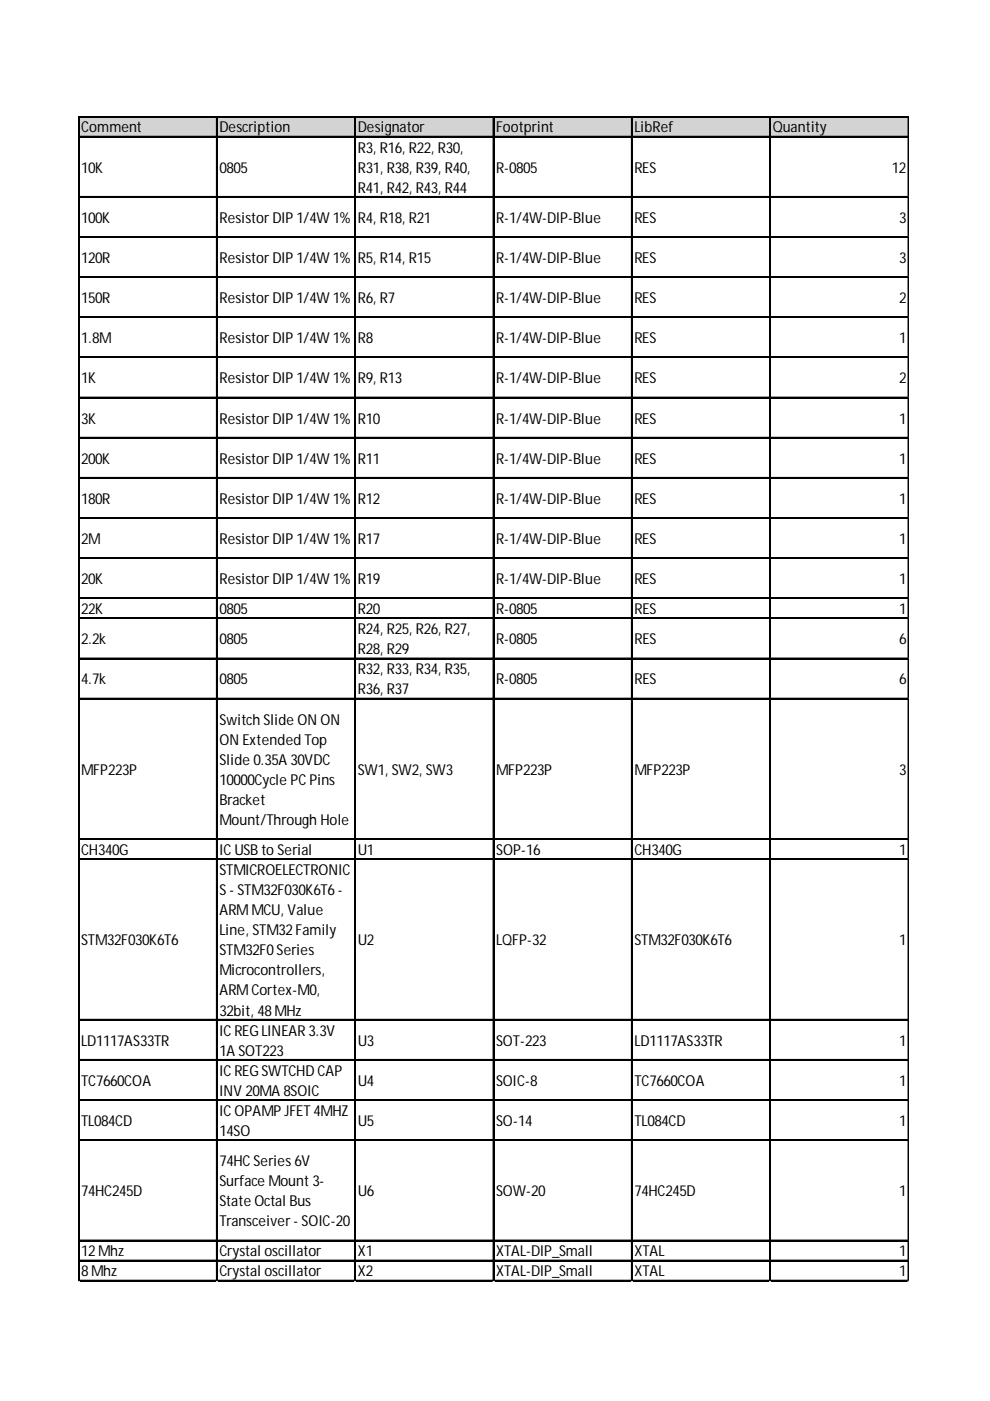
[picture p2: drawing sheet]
<svg xmlns="http://www.w3.org/2000/svg" width="210mm" height="297mm" viewBox="0 0 210 297" stroke-linecap="round" stroke-linejoin="round" font-family="sans-serif">
<defs><g id="words">
<g font-size="3.2">
<text x="17.2" y="28.1">Comment</text>
<text x="46.5" y="28.1">Description</text>
<text x="75.8" y="28.1">Designator</text>
<text x="105.2" y="28.1">Footprint</text>
<text x="134.5" y="28.1">LibRef</text>
<text x="163.8" y="28.1">Quantity</text>
<text x="75.8" y="32.3">R3, R16, R22, R30,</text>
<text x="17.2" y="36.6">10K</text>
<text x="46.5" y="36.6">0805</text>
<text x="75.8" y="36.6">R31, R38, R39, R40,</text>
<text x="75.8" y="40.9">R41, R42, R43, R44</text>
<text x="105.2" y="36.6">R-0805</text>
<text x="134.5" y="36.6">RES</text>
<text x="189.1" y="36.6">12</text>
<text x="17.2" y="47.2">100K</text>
<text x="46.5" y="47.2">ResistorDIP1/4W1%</text>
<text x="75.8" y="47.2">R4, R18, R21</text>
<text x="105.2" y="47.2">R-1/4W-DIP-Blue</text>
<text x="134.5" y="47.2">RES</text>
<text x="190.6" y="47.2">3</text>
<text x="17.2" y="55.8">120R</text>
<text x="46.5" y="55.8">ResistorDIP1/4W1%</text>
<text x="75.8" y="55.8">R5, R14, R15</text>
<text x="105.2" y="55.8">R-1/4W-DIP-Blue</text>
<text x="134.5" y="55.8">RES</text>
<text x="190.6" y="55.8">3</text>
<text x="17.2" y="64.3">150R</text>
<text x="46.5" y="64.3">ResistorDIP1/4W1%</text>
<text x="75.8" y="64.3">R6, R7</text>
<text x="105.2" y="64.3">R-1/4W-DIP-Blue</text>
<text x="134.5" y="64.3">RES</text>
<text x="190.6" y="64.3">2</text>
<text x="17.2" y="72.8">1.8M</text>
<text x="46.5" y="72.8">ResistorDIP1/4W1%</text>
<text x="75.8" y="72.8">R8</text>
<text x="105.2" y="72.8">R-1/4W-DIP-Blue</text>
<text x="134.5" y="72.8">RES</text>
<text x="190.6" y="72.8">1</text>
<text x="17.2" y="81.3">1K</text>
<text x="46.5" y="81.3">ResistorDIP1/4W1%</text>
<text x="75.8" y="81.3">R9, R13</text>
<text x="105.2" y="81.3">R-1/4W-DIP-Blue</text>
<text x="134.5" y="81.3">RES</text>
<text x="190.6" y="81.3">2</text>
<text x="17.2" y="89.8">3K</text>
<text x="46.5" y="89.8">ResistorDIP1/4W1%</text>
<text x="75.8" y="89.8">R10</text>
<text x="105.2" y="89.8">R-1/4W-DIP-Blue</text>
<text x="134.5" y="89.8">RES</text>
<text x="190.6" y="89.8">1</text>
<text x="17.2" y="98.3">200K</text>
<text x="46.5" y="98.3">ResistorDIP1/4W1%</text>
<text x="75.8" y="98.3">R11</text>
<text x="105.2" y="98.3">R-1/4W-DIP-Blue</text>
<text x="134.5" y="98.3">RES</text>
<text x="190.6" y="98.3">1</text>
<text x="17.2" y="106.8">180R</text>
<text x="46.5" y="106.8">ResistorDIP1/4W1%</text>
<text x="75.8" y="106.8">R12</text>
<text x="105.2" y="106.8">R-1/4W-DIP-Blue</text>
<text x="134.5" y="106.8">RES</text>
<text x="190.6" y="106.8">1</text>
<text x="17.2" y="115.3">2M</text>
<text x="46.5" y="115.3">ResistorDIP1/4W1%</text>
<text x="75.8" y="115.3">R17</text>
<text x="105.2" y="115.3">R-1/4W-DIP-Blue</text>
<text x="134.5" y="115.3">RES</text>
<text x="190.6" y="115.3">1</text>
<text x="17.2" y="123.8">20K</text>
<text x="46.5" y="123.8">ResistorDIP1/4W1%</text>
<text x="75.8" y="123.8">R19</text>
<text x="105.2" y="123.8">R-1/4W-DIP-Blue</text>
<text x="134.5" y="123.8">RES</text>
<text x="190.6" y="123.8">1</text>
<text x="17.2" y="130.2">22K</text>
<text x="46.5" y="130.2">0805</text>
<text x="75.8" y="130.2">R20</text>
<text x="105.2" y="130.2">R-0805</text>
<text x="134.5" y="130.2">RES</text>
<text x="190.6" y="130.2">1</text>
<text x="17.2" y="136.6">2.2k</text>
<text x="46.5" y="136.6">0805</text>
<text x="75.8" y="134.5">R24, R25, R26, R27,</text>
<text x="105.2" y="136.6">R-0805</text>
<text x="134.5" y="136.6">RES</text>
<text x="190.6" y="136.6">6</text>
<text x="75.8" y="138.7">R28, R29</text>
<text x="75.8" y="143">R32, R33, R34, R35,</text>
<text x="17.2" y="145.1">4.7k</text>
<text x="46.5" y="145.1">0805</text>
<text x="75.8" y="147.2">R36, R37</text>
<text x="105.2" y="145.1">R-0805</text>
<text x="134.5" y="145.1">RES</text>
<text x="190.6" y="145.1">6</text>
<text x="46.5" y="153.6">Switch Slide ON ON</text>
<text x="46.5" y="157.9">ON Extended Top</text>
<text x="17.2" y="164.3">MFP223P</text>
<text x="46.5" y="162.1">Slide 0.35A 30VDC</text>
<text x="46.5" y="166.4">10000Cycle PCPins</text>
<text x="75.8" y="164.3">SW1, SW2, SW3</text>
<text x="105.2" y="164.3">MFP223P</text>
<text x="134.5" y="164.3">MFP223P</text>
<text x="190.6" y="164.3">3</text>
<text x="46.5" y="170.6">Bracket</text>
<text x="46.5" y="174.9">Mount/Through Hole</text>
<text x="17.2" y="181.3">CH340G</text>
<text x="46.5" y="181.3">ICUSBto Serial</text>
<text x="46.5" y="185.5">STMICROELECTRONIC</text>
<text x="75.8" y="181.3">U1</text>
<text x="105.2" y="181.3">SOP-16</text>
<text x="134.5" y="181.3">CH340G</text>
<text x="190.6" y="181.3">1</text>
<text x="46.5" y="189.8">S- STM32F030K6T6-</text>
<text x="46.5" y="194">ARMMCU, Value</text>
<text x="17.2" y="200.4">STM32F030K6T6</text>
<text x="46.5" y="198.3">Line, STM32Family</text>
<text x="46.5" y="202.6">STM32F0Series</text>
<text x="75.8" y="200.4">U2</text>
<text x="105.2" y="200.4">LQFP-32</text>
<text x="134.5" y="200.4">STM32F030K6T6</text>
<text x="190.6" y="200.4">1</text>
<text x="46.5" y="206.8">Microcontrollers,</text>
<text x="46.5" y="211.1">ARMCortex-M0,</text>
<text x="46.5" y="215.3">32bit, 48MHz</text>
<text x="17.2" y="221.7">LD1117AS33TR</text>
<text x="46.5" y="219.6">ICREGLINEAR3.3V</text>
<text x="75.8" y="221.7">U3</text>
<text x="105.2" y="221.7">SOT-223</text>
<text x="134.5" y="221.7">LD1117AS33TR</text>
<text x="190.6" y="221.7">1</text>
<text x="46.5" y="223.8">1A SOT223</text>
<text x="17.2" y="230.2">TC7660COA</text>
<text x="46.5" y="228.1">ICREGSWTCHD CAP</text>
<text x="46.5" y="232.3">INV 20MA 8SOIC</text>
<text x="75.8" y="230.2">U4</text>
<text x="105.2" y="230.2">SOIC-8</text>
<text x="134.5" y="230.2">TC7660COA</text>
<text x="190.6" y="230.2">1</text>
<text x="17.2" y="238.7">TL084CD</text>
<text x="46.5" y="236.6">ICOPAMPJFET4MHZ</text>
<text x="75.8" y="238.7">U5</text>
<text x="105.2" y="238.7">SO-14</text>
<text x="134.5" y="238.7">TL084CD</text>
<text x="190.6" y="238.7">1</text>
<text x="46.5" y="240.8">14SO</text>
<text x="46.5" y="247.2">74HCSeries6V</text>
<text x="46.5" y="251.5">Surface Mount 3-</text>
<text x="17.2" y="253.6">74HC245D</text>
<text x="46.5" y="255.7">State Octal Bus</text>
<text x="75.8" y="253.6">U6</text>
<text x="105.2" y="253.6">SOW-20</text>
<text x="134.5" y="253.6">74HC245D</text>
<text x="190.6" y="253.6">1</text>
<text x="46.5" y="260">Transceiver- SOIC-20</text>
<text x="17.2" y="266.4">12Mhz</text>
<text x="46.5" y="266.4">Crystal oscillator</text>
<text x="75.8" y="266.4">X1</text>
<text x="105.2" y="266.4">XTAL-DIP_Small</text>
<text x="134.5" y="266.4">XTAL</text>
<text x="190.6" y="266.4">1</text>
<text x="17.2" y="270.6">8Mhz</text>
<text x="46.5" y="270.6">Crystal oscillator</text>
<text x="75.8" y="270.6">X2</text>
<text x="105.2" y="270.6">XTAL-DIP_Small</text>
<text x="134.5" y="270.6">XTAL</text>
<text x="190.6" y="270.6">1</text>
</g>
</g></defs>
<path d="M16.7 24.8h176v4.3h-176z" fill="#d3d3d3"/>
<g fill="none" stroke="#000" stroke-width=".21">
<path d="M16.6 24.6v247M16.7 24.6v247M16.8 24.6h175.9M16.8 24.7h175.9M16.8 28.9h175.9M16.8 29h175.9M45.9 24.8v246.8M46 24.8v246.8M75.2 24.8v246.8M75.3 24.8v246.8M104.5 24.8v246.8M104.6 24.8v246.8"/>
<path d="M133.9 24.8v246.8M134 24.8v246.8M163.2 24.8v246.8M163.3 24.8v246.8M192.5 24.8v246.8M192.6 24.8v246.8M16.8 41.6h175.9M16.8 41.8h175.9M16.8 50.2h175.9M16.8 50.3h175.9M16.8 58.7h175.9M16.8 58.8h175.9"/>
<path d="M16.8 67.2h175.9M16.8 67.3h175.9M16.8 75.7h175.9M16.8 75.8h175.9M16.8 84.2h175.9M16.8 84.3h175.9M16.8 92.7h175.9M16.8 92.8h175.9M16.8 101.2h175.9M16.8 101.3h175.9M16.8 109.7h175.9M16.8 109.8h175.9"/>
<path d="M16.8 118.2h175.9M16.8 118.3h175.9M16.8 126.8h175.9M16.8 126.9h175.9M16.8 131h175.9M16.8 131.1h175.9M16.8 139.5h175.9M16.8 139.6h175.9M16.8 148h175.9M16.8 148.1h175.9M16.8 177.8h175.9M16.8 177.9h175.9"/>
<path d="M16.8 182.1h175.9M16.8 182.2h175.9M16.8 216.1h175.9M16.8 216.2h175.9M16.8 224.6h175.9M16.8 224.7h175.9M16.8 233.1h175.9M16.8 233.2h175.9M16.8 241.6h175.9M16.8 241.7h175.9M16.8 262.9h175.9M16.8 263h175.9"/>
<path d="M16.8 267.2h175.9M16.8 267.3h175.9M16.8 271.4h175.9M16.8 271.5h175.9"/>
</g>
<path d="M16.6 271.6v.1" fill="none" stroke="#d4d4d4" stroke-width=".21"/>
<path d="M16.6 271.6l.2 .1z" fill="#d4d4d4"/>
<path d="M45.9 271.6v.1" fill="none" stroke="#d4d4d4" stroke-width=".21"/>
<path d="M45.9 271.6l.2 .1z" fill="#d4d4d4"/>
<path d="M75.2 271.6v.1" fill="none" stroke="#d4d4d4" stroke-width=".21"/>
<path d="M75.2 271.6l.2 .1z" fill="#d4d4d4"/>
<path d="M104.5 271.6v.1" fill="none" stroke="#d4d4d4" stroke-width=".21"/>
<path d="M104.5 271.6l.3 .1z" fill="#d4d4d4"/>
<path d="M133.9 271.6v.1" fill="none" stroke="#d4d4d4" stroke-width=".21"/>
<path d="M133.9 271.6l.2 .1z" fill="#d4d4d4"/>
<path d="M163.2 271.6v.1" fill="none" stroke="#d4d4d4" stroke-width=".21"/>
<path d="M163.2 271.6l.2 .1z" fill="#d4d4d4"/>
<path d="M192.5 271.6v.1" fill="none" stroke="#d4d4d4" stroke-width=".21"/>
<path d="M192.5 271.6l.2 .1z" fill="#d4d4d4"/>
<path d="M192.7 41.6h.1" fill="none" stroke="#d4d4d4" stroke-width=".21"/>
<path d="M192.7 41.6v.3z" fill="#d4d4d4"/>
<path d="M192.7 50.2h.1" fill="none" stroke="#d4d4d4" stroke-width=".21"/>
<path d="M192.7 50.2v.2z" fill="#d4d4d4"/>
<path d="M192.7 58.7h.1" fill="none" stroke="#d4d4d4" stroke-width=".21"/>
<path d="M192.7 58.7v.2z" fill="#d4d4d4"/>
<path d="M192.7 67.2h.1" fill="none" stroke="#d4d4d4" stroke-width=".21"/>
<path d="M192.7 67.2v.2z" fill="#d4d4d4"/>
<path d="M192.7 75.7h.1" fill="none" stroke="#d4d4d4" stroke-width=".21"/>
<path d="M192.7 75.7v.2z" fill="#d4d4d4"/>
<path d="M192.7 84.2h.1" fill="none" stroke="#d4d4d4" stroke-width=".21"/>
<path d="M192.7 84.2v.2z" fill="#d4d4d4"/>
<path d="M192.7 92.7h.1" fill="none" stroke="#d4d4d4" stroke-width=".21"/>
<path d="M192.7 92.7v.2z" fill="#d4d4d4"/>
<path d="M192.7 101.2h.1" fill="none" stroke="#d4d4d4" stroke-width=".21"/>
<path d="M192.7 101.2v.2z" fill="#d4d4d4"/>
<path d="M192.7 109.7h.1" fill="none" stroke="#d4d4d4" stroke-width=".21"/>
<path d="M192.7 109.7v.2z" fill="#d4d4d4"/>
<path d="M192.7 118.2h.1" fill="none" stroke="#d4d4d4" stroke-width=".21"/>
<path d="M192.7 118.2v.3z" fill="#d4d4d4"/>
<path d="M192.7 126.8h.1" fill="none" stroke="#d4d4d4" stroke-width=".21"/>
<path d="M192.7 126.8v.2z" fill="#d4d4d4"/>
<path d="M192.7 131h.1" fill="none" stroke="#d4d4d4" stroke-width=".21"/>
<path d="M192.7 131v.2z" fill="#d4d4d4"/>
<path d="M192.7 139.5h.1" fill="none" stroke="#d4d4d4" stroke-width=".21"/>
<path d="M192.7 139.5v.2z" fill="#d4d4d4"/>
<path d="M192.7 148h.1" fill="none" stroke="#d4d4d4" stroke-width=".21"/>
<path d="M192.7 148v.2z" fill="#d4d4d4"/>
<path d="M192.7 177.8h.1" fill="none" stroke="#d4d4d4" stroke-width=".21"/>
<path d="M192.7 177.8v.2z" fill="#d4d4d4"/>
<path d="M192.7 182.1h.1" fill="none" stroke="#d4d4d4" stroke-width=".21"/>
<path d="M192.7 182.1v.2z" fill="#d4d4d4"/>
<path d="M192.7 216.1h.1" fill="none" stroke="#d4d4d4" stroke-width=".21"/>
<path d="M192.7 216.1v.2z" fill="#d4d4d4"/>
<path d="M192.7 224.6h.1" fill="none" stroke="#d4d4d4" stroke-width=".21"/>
<path d="M192.7 224.6v.2z" fill="#d4d4d4"/>
<path d="M192.7 233.1h.1" fill="none" stroke="#d4d4d4" stroke-width=".21"/>
<path d="M192.7 233.1v.2z" fill="#d4d4d4"/>
<path d="M192.7 241.6h.1" fill="none" stroke="#d4d4d4" stroke-width=".21"/>
<path d="M192.7 241.6v.3z" fill="#d4d4d4"/>
<path d="M192.7 262.9h.1" fill="none" stroke="#d4d4d4" stroke-width=".21"/>
<path d="M192.7 262.9v.2z" fill="#d4d4d4"/>
<path d="M192.7 267.2h.1" fill="none" stroke="#d4d4d4" stroke-width=".21"/>
<path d="M192.7 267.2v.2z" fill="#d4d4d4"/>
<path d="M192.7 271.4h.1" fill="none" stroke="#d4d4d4" stroke-width=".21"/>
<path d="M192.7 271.4v.2z" fill="#d4d4d4"/>
<use href="#words"/>
</svg>
